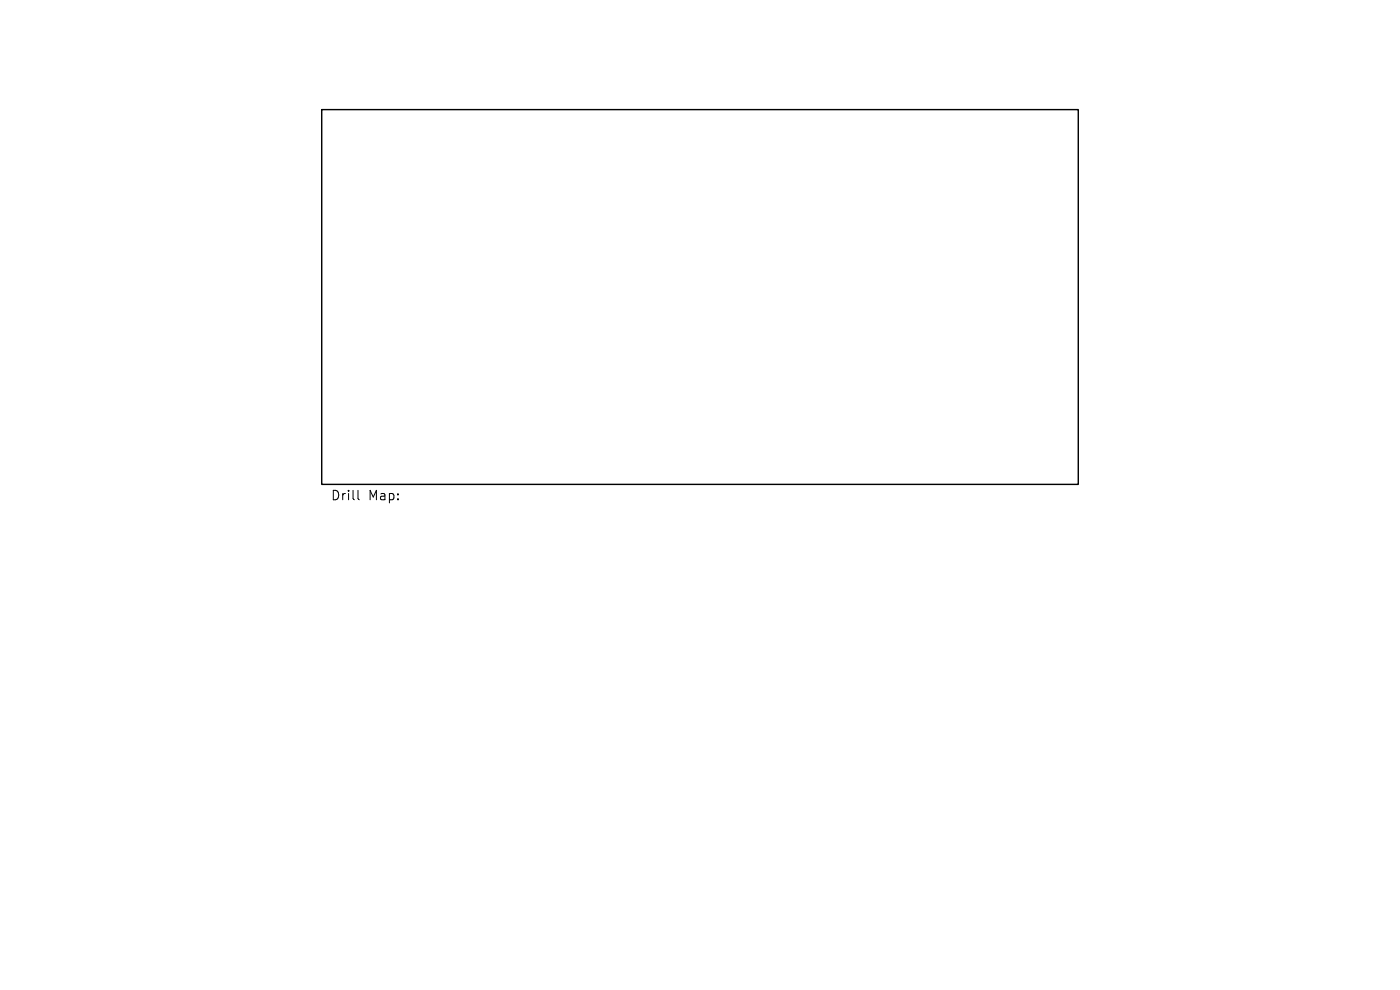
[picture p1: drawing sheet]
<svg xmlns="http://www.w3.org/2000/svg" width="297mm" height="210mm" viewBox="0 0 297 210" stroke-linecap="round" stroke-linejoin="round" font-family="sans-serif">
<defs><g id="words">
<g font-size="2.8">
<text x="70.1" y="106.4">Drill</text>
<text x="78.1" y="106.4">Map:</text>
</g>
</g></defs>
<path d="M68.3 23.3h160.5v79.5h-160.5z" fill="none" stroke="#000" stroke-width=".3"/>
<path d="M75.9 104v1.7l.3 .3" fill="none" stroke="#000" stroke-width=".21"/>
<use href="#words"/>
</svg>
